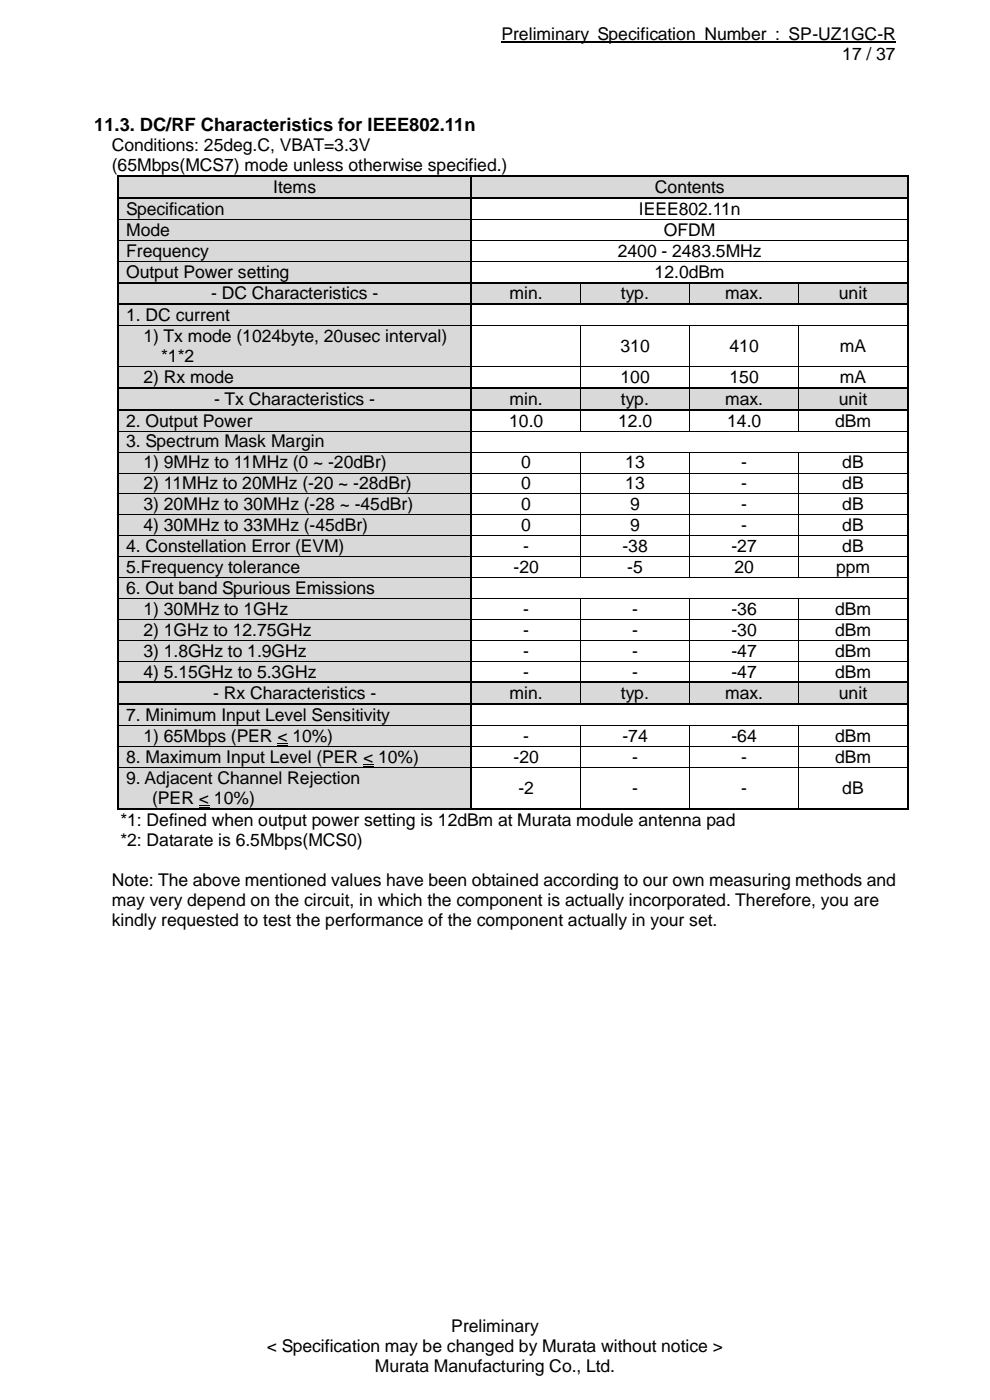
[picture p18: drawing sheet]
<svg xmlns="http://www.w3.org/2000/svg" width="210mm" height="297mm" viewBox="0 0 210 297" stroke-linecap="round" stroke-linejoin="round" font-family="sans-serif">
<defs><g id="words">
<text font-size="3.9" x="20" y="27.8">11.3. DC/RF Characteristics for IEEE802.11n</text>
<g font-size="3.7">
<text x="106.4" y="8.4">Preliminary Specification Number : SP-UZ1GC-R</text>
<text x="178.7" y="12.7">17 / 37</text>
<text x="23.7" y="32.1">Conditions: 25deg.C, VBAT=3.3V</text>
<text x="23.7" y="36.4">(65Mbps(MCS7) mode unless otherwise specified.)</text>
<text x="58" y="41">Items</text>
<text x="138.9" y="41">Contents</text>
<text x="26.8" y="45.6">Specification</text>
<text x="135.5" y="45.6">IEEE802.11n</text>
<text x="26.8" y="50">Mode</text>
<text x="140.8" y="50">OFDM</text>
<text x="26.8" y="54.5">Frequency</text>
<text x="26.8" y="58.9">Output Power setting</text>
<text x="131" y="54.5">2400 - 2483.5MHz</text>
<text x="138.9" y="58.9">12.0dBm</text>
<text x="44.8" y="63.5">- DC Characteristics -</text>
<text x="108.1" y="63.5">min.</text>
<text x="131.7" y="63.5">typ.</text>
<text x="153.8" y="63.5">max.</text>
<text x="178" y="63.5">unit</text>
<text x="26.8" y="68.1">1. DC current</text>
<text x="30.4" y="72.6">1) Tx mode (1024byte, 20usec interval)</text>
<text x="34.2" y="76.8">*1*2</text>
<text x="131.6" y="74.7">310</text>
<text x="154.8" y="74.7">410</text>
<text x="178.2" y="74.7">mA</text>
<text x="30.4" y="81.2">2) Rx mode</text>
<text x="131.6" y="81.2">100</text>
<text x="154.8" y="81.2">150</text>
<text x="178.2" y="81.2">mA</text>
<text x="45.4" y="85.9">- Tx Characteristics -</text>
<text x="108.1" y="85.9">min.</text>
<text x="131.7" y="85.9">typ.</text>
<text x="153.8" y="85.9">max.</text>
<text x="178" y="85.9">unit</text>
<text x="26.8" y="90.5">2. Output Power</text>
<text x="26.8" y="94.9">3. Spectrum Mask Margin</text>
<text x="108" y="90.5">10.0</text>
<text x="131.1" y="90.5">12.0</text>
<text x="154.3" y="90.5">14.0</text>
<text x="177.2" y="90.5">dBm</text>
<text x="30.4" y="99.4">1) 9MHz to 11MHz (0 ~ -20dBr)</text>
<text x="110.6" y="99.4">0</text>
<text x="132.7" y="99.4">13</text>
<text x="157.2" y="99.4">-</text>
<text x="178.7" y="99.4">dB</text>
<text x="30.4" y="103.8">2) 11MHz to 20MHz (-20 ~ -28dBr)</text>
<text x="110.6" y="103.8">0</text>
<text x="132.7" y="103.8">13</text>
<text x="157.2" y="103.8">-</text>
<text x="178.7" y="103.8">dB</text>
<text x="30.4" y="108.3">3) 20MHz to 30MHz (-28 ~ -45dBr)</text>
<text x="30.4" y="112.7">4) 30MHz to 33MHz (-45dBr)</text>
<text x="110.6" y="108.3">0</text>
<text x="110.6" y="112.7">0</text>
<text x="133.7" y="108.3">9</text>
<text x="133.7" y="112.7">9</text>
<text x="157.2" y="108.3">-</text>
<text x="157.2" y="112.7">-</text>
<text x="178.7" y="108.3">dB</text>
<text x="178.7" y="112.7">dB</text>
<text x="26.8" y="117.1">4. Constellation Error (EVM)</text>
<text x="111" y="117.1">-</text>
<text x="132.1" y="117.1">-38</text>
<text x="155.2" y="117.1">-27</text>
<text x="178.7" y="117.1">dB</text>
<text x="26.8" y="121.6">5.Frequency tolerance</text>
<text x="108.9" y="121.6">-20</text>
<text x="133.1" y="121.6">-5</text>
<text x="155.8" y="121.6">20</text>
<text x="177.4" y="121.6">ppm</text>
<text x="26.8" y="126">6. Out band Spurious Emissions</text>
<text x="30.4" y="130.4">1) 30MHz to 1GHz</text>
<text x="111" y="130.4">-</text>
<text x="134.1" y="130.4">-</text>
<text x="155.2" y="130.4">-36</text>
<text x="177.2" y="130.4">dBm</text>
<text x="30.4" y="134.8">2) 1GHz to 12.75GHz</text>
<text x="111" y="134.8">-</text>
<text x="134.1" y="134.8">-</text>
<text x="155.2" y="134.8">-30</text>
<text x="177.2" y="134.8">dBm</text>
<text x="30.4" y="139.3">3) 1.8GHz to 1.9GHz</text>
<text x="30.4" y="143.7">4) 5.15GHz to 5.3GHz</text>
<text x="111" y="139.3">-</text>
<text x="111" y="143.7">-</text>
<text x="134.1" y="139.3">-</text>
<text x="134.1" y="143.7">-</text>
<text x="155.2" y="139.3">-47</text>
<text x="155.2" y="143.7">-47</text>
<text x="177.2" y="139.3">dBm</text>
<text x="177.2" y="143.7">dBm</text>
<text x="45.2" y="148.4">- Rx Characteristics -</text>
<text x="108.1" y="148.4">min.</text>
<text x="131.7" y="148.4">typ.</text>
<text x="153.8" y="148.4">max.</text>
<text x="178" y="148.4">unit</text>
<text x="26.8" y="153">7. Minimum Input Level Sensitivity</text>
<text x="26.8" y="161.8">8. Maximum Input Level (PER &lt; 10%)</text>
<text x="30.4" y="157.4">1) 65Mbps (PER &lt; 10%)</text>
<text x="108.9" y="161.8">-20</text>
<text x="111" y="157.4">-</text>
<text x="132.1" y="157.4">-74</text>
<text x="134.1" y="161.8">-</text>
<text x="155.2" y="157.4">-64</text>
<text x="157.2" y="161.8">-</text>
<text x="177.2" y="157.4">dBm</text>
<text x="177.2" y="161.8">dBm</text>
<text x="26.8" y="166.3">9. Adjacent Channel Rejection</text>
<text x="32.3" y="170.5">(PER &lt; 10%)</text>
<text x="110" y="168.4">-2</text>
<text x="134.1" y="168.4">-</text>
<text x="157.2" y="168.4">-</text>
<text x="178.7" y="168.4">dB</text>
<text x="25.5" y="175.2">*1: Defined when output power setting is 12dBm at Murata module antenna pad</text>
<text x="25.5" y="179.4">*2: Datarate is 6.5Mbps(MCS0)</text>
<text x="23.7" y="187.9">Note: The above mentioned values have been obtained according to our own measuring methods and</text>
<text x="23.7" y="192.2">may very depend on the circuit, in which the component is actually incorporated. Therefore, you are</text>
<text x="23.7" y="196.5">kindly requested to test the performance of the component actually in your set.</text>
<text x="56.6" y="286.9">&lt; Specification may be changed by Murata without notice &gt;</text>
<text x="95.7" y="282.7">Preliminary</text>
<text x="79.5" y="291.2">Murata Manufacturing Co., Ltd.</text>
</g>
</g></defs>
<path d="M106.4 8.9h83.6" fill="none" stroke="#000" stroke-width=".25"/>
<g fill="#d9d9d9">
<path d="M25.2 37.6h74.6v4.3h-74.6z" fill-rule="evenodd"/>
<path d="M26.8 37.6h71.5v4.3h-71.5z" fill-rule="evenodd"/>
<path d="M100.2 37.6h92.2v4.3h-92.2z" fill-rule="evenodd"/>
<path d="M101.8 37.6h89v4.3h-89z" fill-rule="evenodd"/>
</g>
<g fill="#000">
<path d="M24.8 37.3h.4v.3h-.4z" fill-rule="evenodd"/>
<path d="M24.8 37.3h.4v.3h-.4z" fill-rule="evenodd"/>
<path d="M99.8 37.3h.4v.3h-.4z" fill-rule="evenodd"/>
<path d="M192.4 37.3h.3v.3h-.3z" fill-rule="evenodd"/>
<path d="M192.4 37.3h.3v.3h-.3z" fill-rule="evenodd"/>
</g>
<path d="M25 37.6v4.3M25.2 37.4h74.6M100 37.6v4.3M100.2 37.4h92.2M192.5 37.6v4.3" fill="none" stroke="#000" stroke-width=".34"/>
<g fill="#d9d9d9">
<path d="M25.2 42.2h74.6v4.3h-74.6z" fill-rule="evenodd"/>
<path d="M26.8 42.2h71.5v4.3h-71.5z" fill-rule="evenodd"/>
</g>
<g fill="#000">
<path d="M24.8 41.9h.4v.3h-.4z" fill-rule="evenodd"/>
<path d="M99.8 41.9h.4v.3h-.4z" fill-rule="evenodd"/>
<path d="M192.4 41.9h.3v.3h-.3z" fill-rule="evenodd"/>
</g>
<path d="M25 42.2v4.3M25.2 42h74.6M100 42.2v4.3M100.2 42h92.2M192.5 42.2v4.3" fill="none" stroke="#000" stroke-width=".34"/>
<g fill="#d9d9d9">
<path d="M25.2 46.7h74.6v4.2h-74.6z" fill-rule="evenodd"/>
<path d="M26.8 46.7h71.5v4.2h-71.5z" fill-rule="evenodd"/>
</g>
<g fill="#000">
<path d="M24.8 46.5h.4v.2h-.4z" fill-rule="evenodd"/>
<path d="M99.8 46.5h.4v.2h-.4z" fill-rule="evenodd"/>
<path d="M192.4 46.5h.3v.2h-.3z" fill-rule="evenodd"/>
</g>
<path d="M25.2 46.6h74.6M100.2 46.6h92.2" fill="none" stroke="#000" stroke-width=".21"/>
<path d="M25 46.7v4.2M100 46.7v4.2M192.5 46.7v4.2" fill="none" stroke="#000" stroke-width=".34"/>
<g fill="#d9d9d9">
<path d="M25.2 51.1h74.6v4.2h-74.6z" fill-rule="evenodd"/>
<path d="M26.8 51.1h71.5v4.2h-71.5z" fill-rule="evenodd"/>
</g>
<g fill="#000">
<path d="M24.8 50.9h.4v.2h-.4z" fill-rule="evenodd"/>
<path d="M99.8 50.9h.4v.2h-.4z" fill-rule="evenodd"/>
<path d="M192.4 50.9h.3v.2h-.3z" fill-rule="evenodd"/>
</g>
<path d="M25.2 51h74.6M100.2 51h92.2" fill="none" stroke="#000" stroke-width=".21"/>
<path d="M25 51.1v4.2M100 51.1v4.2M192.5 51.1v4.2" fill="none" stroke="#000" stroke-width=".34"/>
<g fill="#d9d9d9">
<path d="M25.2 55.5h74.6v4.3h-74.6z" fill-rule="evenodd"/>
<path d="M26.8 55.5h71.5v4.3h-71.5z" fill-rule="evenodd"/>
</g>
<g fill="#000">
<path d="M24.8 55.3h.4v.2h-.4z" fill-rule="evenodd"/>
<path d="M99.8 55.3h.4v.2h-.4z" fill-rule="evenodd"/>
<path d="M192.4 55.3h.3v.2h-.3z" fill-rule="evenodd"/>
</g>
<path d="M25.2 55.4h74.6M100.2 55.4h92.2" fill="none" stroke="#000" stroke-width=".21"/>
<path d="M25 55.5v4.3M100 55.5v4.3M192.5 55.5v4.3" fill="none" stroke="#000" stroke-width=".34"/>
<g fill="#d9d9d9">
<path d="M25.2 60.1h74.6v4.3h-74.6z" fill-rule="evenodd"/>
<path d="M26.8 60.1h71.5v4.3h-71.5z" fill-rule="evenodd"/>
<path d="M100.2 60.1h22.9v4.3h-22.9z" fill-rule="evenodd"/>
<path d="M101.8 60.1h19.6v4.3h-19.6z" fill-rule="evenodd"/>
<path d="M123.3 60.1h22.9v4.3h-22.9z" fill-rule="evenodd"/>
<path d="M124.9 60.1h19.7v4.3h-19.7z" fill-rule="evenodd"/>
<path d="M146.4 60.1h22.9v4.3h-22.9z" fill-rule="evenodd"/>
<path d="M148 60.1h19.7v4.3h-19.7z" fill-rule="evenodd"/>
<path d="M169.5 60.1h22.9v4.3h-22.9z" fill-rule="evenodd"/>
<path d="M171.1 60.1h19.7v4.3h-19.7z" fill-rule="evenodd"/>
</g>
<g fill="#000">
<path d="M24.8 59.8h.4v.3h-.4z" fill-rule="evenodd"/>
<path d="M99.8 59.8h.4v.3h-.4z" fill-rule="evenodd"/>
<path d="M123 59.8h.4v.3h-.4z" fill-rule="evenodd"/>
<path d="M146.2 59.8h.3v.3h-.3z" fill-rule="evenodd"/>
<path d="M169.3 59.8h.4v.3h-.4z" fill-rule="evenodd"/>
<path d="M192.4 59.8h.3v.3h-.3z" fill-rule="evenodd"/>
</g>
<path d="M25.2 60h74.6M100.2 60h22.8M123.4 60h22.8M146.5 60h22.8M169.7 60h22.7M25 60.1v4.3M100 60.1v4.3M192.5 60.1v4.3" fill="none" stroke="#000" stroke-width=".34"/>
<path d="M123.1 60.1v4.3M146.3 60.1v4.3M169.4 60.1v4.3" fill="none" stroke="#000" stroke-width=".21"/>
<g fill="#d9d9d9">
<path d="M25.2 64.7h74.6v4.3h-74.6z" fill-rule="evenodd"/>
<path d="M26.8 64.7h71.5v4.3h-71.5z" fill-rule="evenodd"/>
</g>
<g fill="#000">
<path d="M24.8 64.4h.4v.3h-.4z" fill-rule="evenodd"/>
<path d="M99.8 64.4h.4v.3h-.4z" fill-rule="evenodd"/>
<path d="M123 64.4h.4v.3h-.4z" fill-rule="evenodd"/>
<path d="M146.2 64.4h.3v.3h-.3z" fill-rule="evenodd"/>
<path d="M169.3 64.4h.4v.3h-.4z" fill-rule="evenodd"/>
<path d="M192.4 64.4h.3v.3h-.3z" fill-rule="evenodd"/>
</g>
<path d="M25 64.7v4.3M25.2 64.6h74.6M100 64.7v4.3M100.2 64.6h22.8M123.4 64.6h22.8M146.5 64.6h22.8M169.7 64.6h22.7M192.5 64.7v4.3" fill="none" stroke="#000" stroke-width=".34"/>
<g fill="#d9d9d9">
<path d="M25.2 69.2h74.6v8.5h-74.6z" fill-rule="evenodd"/>
<path d="M26.8 69.2h71.5v4.3h-71.5z" fill-rule="evenodd"/>
<path d="M26.8 73.5h71.5v4.2h-71.5z" fill-rule="evenodd"/>
</g>
<g fill="#000">
<path d="M24.8 69h.4v.2h-.4z" fill-rule="evenodd"/>
<path d="M99.8 69h.4v.2h-.4z" fill-rule="evenodd"/>
<path d="M123 69h.2v.2h-.2z" fill-rule="evenodd"/>
<path d="M146.2 69h.2v.2h-.2z" fill-rule="evenodd"/>
<path d="M169.3 69h.2v.2h-.2z" fill-rule="evenodd"/>
<path d="M192.4 69h.3v.2h-.3z" fill-rule="evenodd"/>
</g>
<path d="M25.2 69.1h74.6M100.2 69.1h22.8M123.1 69.2v8.5M123.2 69.1h23M146.3 69.2v8.5M146.4 69.1h22.9M169.4 69.2v8.5M169.5 69.1h22.9" fill="none" stroke="#000" stroke-width=".21"/>
<path d="M25 69.2v8.5M100 69.2v8.5M192.5 69.2v8.5" fill="none" stroke="#000" stroke-width=".34"/>
<g fill="#d9d9d9">
<path d="M25.2 77.9h74.6v4.2h-74.6z" fill-rule="evenodd"/>
<path d="M26.8 77.9h71.5v4.2h-71.5z" fill-rule="evenodd"/>
</g>
<g fill="#000">
<path d="M24.8 77.7h.4v.2h-.4z" fill-rule="evenodd"/>
<path d="M99.8 77.7h.4v.2h-.4z" fill-rule="evenodd"/>
<path d="M123 77.7h.2v.2h-.2z" fill-rule="evenodd"/>
<path d="M146.2 77.7h.2v.2h-.2z" fill-rule="evenodd"/>
<path d="M169.3 77.7h.2v.2h-.2z" fill-rule="evenodd"/>
<path d="M192.4 77.7h.3v.2h-.3z" fill-rule="evenodd"/>
</g>
<path d="M25.2 77.8h74.6M100.2 77.8h22.8M123.1 77.9v4.2M123.2 77.8h23M146.3 77.9v4.2M146.4 77.8h22.9M169.4 77.9v4.2M169.5 77.8h22.9" fill="none" stroke="#000" stroke-width=".21"/>
<path d="M25 77.9v4.2M100 77.9v4.2M192.5 77.9v4.2" fill="none" stroke="#000" stroke-width=".34"/>
<g fill="#d9d9d9">
<path d="M25.2 82.5h74.6v4.2h-74.6z" fill-rule="evenodd"/>
<path d="M26.8 82.5h71.5v4.2h-71.5z" fill-rule="evenodd"/>
<path d="M100.2 82.5h22.9v4.2h-22.9z" fill-rule="evenodd"/>
<path d="M101.8 82.5h19.6v4.2h-19.6z" fill-rule="evenodd"/>
<path d="M123.3 82.5h22.9v4.2h-22.9z" fill-rule="evenodd"/>
<path d="M124.9 82.5h19.7v4.2h-19.7z" fill-rule="evenodd"/>
<path d="M146.4 82.5h22.9v4.2h-22.9z" fill-rule="evenodd"/>
<path d="M148 82.5h19.7v4.2h-19.7z" fill-rule="evenodd"/>
<path d="M169.5 82.5h22.9v4.2h-22.9z" fill-rule="evenodd"/>
<path d="M171.1 82.5h19.7v4.2h-19.7z" fill-rule="evenodd"/>
</g>
<g fill="#000">
<path d="M24.8 82.1h.4v.4h-.4z" fill-rule="evenodd"/>
<path d="M99.8 82.1h.4v.4h-.4z" fill-rule="evenodd"/>
<path d="M123 82.1h.4v.4h-.4z" fill-rule="evenodd"/>
<path d="M146.2 82.1h.3v.4h-.3z" fill-rule="evenodd"/>
<path d="M169.3 82.1h.4v.4h-.4z" fill-rule="evenodd"/>
<path d="M192.4 82.1h.3v.4h-.3z" fill-rule="evenodd"/>
</g>
<path d="M25 82.5v4.2M25.2 82.3h74.6M100 82.5v4.2M100.2 82.3h22.8M123.4 82.3h22.8M146.5 82.3h22.8M169.7 82.3h22.7M192.5 82.5v4.2" fill="none" stroke="#000" stroke-width=".34"/>
<path d="M123.1 82.5v4.2M146.3 82.5v4.2M169.4 82.5v4.2" fill="none" stroke="#000" stroke-width=".21"/>
<g fill="#d9d9d9">
<path d="M25.2 87.1h74.6v4.3h-74.6z" fill-rule="evenodd"/>
<path d="M26.8 87.1h71.5v4.3h-71.5z" fill-rule="evenodd"/>
</g>
<g fill="#000">
<path d="M24.8 86.7h.4v.4h-.4z" fill-rule="evenodd"/>
<path d="M99.8 86.7h.4v.4h-.4z" fill-rule="evenodd"/>
<path d="M123 86.7h.4v.4h-.4z" fill-rule="evenodd"/>
<path d="M146.2 86.7h.3v.4h-.3z" fill-rule="evenodd"/>
<path d="M169.3 86.7h.4v.4h-.4z" fill-rule="evenodd"/>
<path d="M192.4 86.7h.3v.4h-.3z" fill-rule="evenodd"/>
</g>
<path d="M25 87.1v4.3M25.2 86.9h74.6M100 87.1v4.3M100.2 86.9h22.8M123.4 86.9h22.8M146.5 86.9h22.8M169.7 86.9h22.7M192.5 87.1v4.3" fill="none" stroke="#000" stroke-width=".34"/>
<path d="M123.1 87.1v4.3M146.3 87.1v4.3M169.4 87.1v4.3" fill="none" stroke="#000" stroke-width=".21"/>
<g fill="#d9d9d9">
<path d="M25.2 91.5h74.6v4.3h-74.6z" fill-rule="evenodd"/>
<path d="M26.8 91.5h71.5v4.3h-71.5z" fill-rule="evenodd"/>
</g>
<g fill="#000">
<path d="M24.8 91.4h.4v.1h-.4z" fill-rule="evenodd"/>
<path d="M99.8 91.4h.4v.1h-.4z" fill-rule="evenodd"/>
<path d="M123 91.4h.2v.1h-.2z" fill-rule="evenodd"/>
<path d="M146.2 91.4h.2v.1h-.2z" fill-rule="evenodd"/>
<path d="M169.3 91.4h.2v.1h-.2z" fill-rule="evenodd"/>
<path d="M192.4 91.4h.3v.1h-.3z" fill-rule="evenodd"/>
</g>
<path d="M25.2 91.5h74.6M100.2 91.5h22.8M123.2 91.5h23M146.4 91.5h22.9M169.5 91.5h22.9" fill="none" stroke="#000" stroke-width=".21"/>
<path d="M25 91.5v4.3M100 91.5v4.3M192.5 91.5v4.3" fill="none" stroke="#000" stroke-width=".34"/>
<g fill="#d9d9d9">
<path d="M25.2 96h74.6v4.3h-74.6z" fill-rule="evenodd"/>
<path d="M26.8 96h71.5v4.3h-71.5z" fill-rule="evenodd"/>
</g>
<g fill="#000">
<path d="M24.8 95.8h.4v.2h-.4z" fill-rule="evenodd"/>
<path d="M99.8 95.8h.4v.2h-.4z" fill-rule="evenodd"/>
<path d="M123 95.8h.2v.2h-.2z" fill-rule="evenodd"/>
<path d="M146.2 95.8h.2v.2h-.2z" fill-rule="evenodd"/>
<path d="M169.3 95.8h.2v.2h-.2z" fill-rule="evenodd"/>
<path d="M192.4 95.8h.3v.2h-.3z" fill-rule="evenodd"/>
</g>
<path d="M25.2 95.9h74.6M100.2 95.9h22.8M123.1 96v4.3M123.2 95.9h23M146.3 96v4.3M146.4 95.9h22.9M169.4 96v4.3M169.5 95.9h22.9" fill="none" stroke="#000" stroke-width=".21"/>
<path d="M25 96v4.3M100 96v4.3M192.5 96v4.3" fill="none" stroke="#000" stroke-width=".34"/>
<g fill="#d9d9d9">
<path d="M25.2 100.4h74.6v4.3h-74.6z" fill-rule="evenodd"/>
<path d="M26.8 100.4h71.5v4.3h-71.5z" fill-rule="evenodd"/>
</g>
<g fill="#000">
<path d="M24.8 100.3h.4v.1h-.4z" fill-rule="evenodd"/>
<path d="M99.8 100.3h.4v.1h-.4z" fill-rule="evenodd"/>
<path d="M123 100.3h.2v.1h-.2z" fill-rule="evenodd"/>
<path d="M146.2 100.3h.2v.1h-.2z" fill-rule="evenodd"/>
<path d="M169.3 100.3h.2v.1h-.2z" fill-rule="evenodd"/>
<path d="M192.4 100.3h.3v.1h-.3z" fill-rule="evenodd"/>
</g>
<path d="M25.2 100.3h74.6M100.2 100.3h22.8M123.1 100.4v4.3M123.2 100.3h23M146.3 100.4v4.3M146.4 100.3h22.9M169.4 100.4v4.3M169.5 100.3h22.9" fill="none" stroke="#000" stroke-width=".21"/>
<path d="M25 100.4v4.3M100 100.4v4.3M192.5 100.4v4.3" fill="none" stroke="#000" stroke-width=".34"/>
<g fill="#d9d9d9">
<path d="M25.2 104.9h74.6v4.2h-74.6z" fill-rule="evenodd"/>
<path d="M26.8 104.9h71.5v4.2h-71.5z" fill-rule="evenodd"/>
</g>
<g fill="#000">
<path d="M24.8 104.7h.4v.1h-.4z" fill-rule="evenodd"/>
<path d="M99.8 104.7h.4v.1h-.4z" fill-rule="evenodd"/>
<path d="M123 104.7h.2v.1h-.2z" fill-rule="evenodd"/>
<path d="M146.2 104.7h.2v.1h-.2z" fill-rule="evenodd"/>
<path d="M169.3 104.7h.2v.1h-.2z" fill-rule="evenodd"/>
<path d="M192.4 104.7h.3v.1h-.3z" fill-rule="evenodd"/>
</g>
<path d="M25.2 104.8h74.6M100.2 104.8h22.8M123.1 104.8v4.3M123.2 104.8h23M146.3 104.8v4.3M146.4 104.8h22.9M169.4 104.8v4.3M169.5 104.8h22.9" fill="none" stroke="#000" stroke-width=".21"/>
<path d="M25 104.8v4.3M100 104.8v4.3M192.5 104.8v4.3" fill="none" stroke="#000" stroke-width=".34"/>
<g fill="#d9d9d9">
<path d="M25.2 109.3h74.6v4.3h-74.6z" fill-rule="evenodd"/>
<path d="M26.8 109.3h71.5v4.3h-71.5z" fill-rule="evenodd"/>
</g>
<g fill="#000">
<path d="M24.8 109.1h.4v.2h-.4z" fill-rule="evenodd"/>
<path d="M99.8 109.1h.4v.2h-.4z" fill-rule="evenodd"/>
<path d="M123 109.1h.2v.2h-.2z" fill-rule="evenodd"/>
<path d="M146.2 109.1h.2v.2h-.2z" fill-rule="evenodd"/>
<path d="M169.3 109.1h.2v.2h-.2z" fill-rule="evenodd"/>
<path d="M192.4 109.1h.3v.2h-.3z" fill-rule="evenodd"/>
</g>
<path d="M25.2 109.2h74.6M100.2 109.2h22.8M123.1 109.3v4.3M123.2 109.2h23M146.3 109.3v4.3M146.4 109.2h22.9M169.4 109.3v4.3M169.5 109.2h22.9" fill="none" stroke="#000" stroke-width=".21"/>
<path d="M25 109.3v4.3M100 109.3v4.3M192.5 109.3v4.3" fill="none" stroke="#000" stroke-width=".34"/>
<g fill="#d9d9d9">
<path d="M25.2 113.7h74.6v4.3h-74.6z" fill-rule="evenodd"/>
<path d="M26.8 113.7h71.5v4.3h-71.5z" fill-rule="evenodd"/>
</g>
<g fill="#000">
<path d="M24.8 113.6h.4v.1h-.4z" fill-rule="evenodd"/>
<path d="M99.8 113.6h.4v.1h-.4z" fill-rule="evenodd"/>
<path d="M123 113.6h.2v.1h-.2z" fill-rule="evenodd"/>
<path d="M146.2 113.6h.2v.1h-.2z" fill-rule="evenodd"/>
<path d="M169.3 113.6h.2v.1h-.2z" fill-rule="evenodd"/>
<path d="M192.4 113.6h.3v.1h-.3z" fill-rule="evenodd"/>
</g>
<path d="M25.2 113.6h74.6M100.2 113.6h22.8M123.1 113.7v4.3M123.2 113.6h23M146.3 113.7v4.3M146.4 113.6h22.9M169.4 113.7v4.3M169.5 113.6h22.9" fill="none" stroke="#000" stroke-width=".21"/>
<path d="M25 113.7v4.3M100 113.7v4.3M192.5 113.7v4.3" fill="none" stroke="#000" stroke-width=".34"/>
<g fill="#d9d9d9">
<path d="M25.2 118.2h74.6v4.2h-74.6z" fill-rule="evenodd"/>
<path d="M26.8 118.2h71.5v4.2h-71.5z" fill-rule="evenodd"/>
</g>
<g fill="#000">
<path d="M24.8 118h.4v.2h-.4z" fill-rule="evenodd"/>
<path d="M99.8 118h.4v.2h-.4z" fill-rule="evenodd"/>
<path d="M123 118h.2v.2h-.2z" fill-rule="evenodd"/>
<path d="M146.2 118h.2v.2h-.2z" fill-rule="evenodd"/>
<path d="M169.3 118h.2v.2h-.2z" fill-rule="evenodd"/>
<path d="M192.4 118h.3v.2h-.3z" fill-rule="evenodd"/>
</g>
<path d="M25.2 118.1h74.6M100.2 118.1h22.8M123.1 118.2v4.2M123.2 118.1h23M146.3 118.2v4.2M146.4 118.1h22.9M169.4 118.2v4.2M169.5 118.1h22.9" fill="none" stroke="#000" stroke-width=".21"/>
<path d="M25 118.2v4.2M100 118.2v4.2M192.5 118.2v4.2" fill="none" stroke="#000" stroke-width=".34"/>
<g fill="#d9d9d9">
<path d="M25.2 122.6h74.6v4.2h-74.6z" fill-rule="evenodd"/>
<path d="M26.8 122.6h71.5v4.2h-71.5z" fill-rule="evenodd"/>
</g>
<g fill="#fff">
<path d="M100.2 122.6h92.2v4.2h-92.2z" fill-rule="evenodd"/>
<path d="M101.8 122.6h89v4.2h-89z" fill-rule="evenodd"/>
</g>
<g fill="#000">
<path d="M24.8 122.4h.4v.2h-.4z" fill-rule="evenodd"/>
<path d="M99.8 122.4h.4v.2h-.4z" fill-rule="evenodd"/>
<path d="M123 122.4h.2v.2h-.2z" fill-rule="evenodd"/>
<path d="M146.2 122.4h.2v.2h-.2z" fill-rule="evenodd"/>
<path d="M169.3 122.4h.2v.2h-.2z" fill-rule="evenodd"/>
<path d="M192.4 122.4h.3v.2h-.3z" fill-rule="evenodd"/>
</g>
<path d="M25.2 122.5h74.6M100.2 122.5h22.8M123.2 122.5h23M146.4 122.5h22.9M169.5 122.5h22.9" fill="none" stroke="#000" stroke-width=".21"/>
<path d="M25 122.6v4.2M100 122.6v4.2M192.5 122.6v4.2" fill="none" stroke="#000" stroke-width=".34"/>
<g fill="#d9d9d9">
<path d="M25.2 127h74.6v4.3h-74.6z" fill-rule="evenodd"/>
<path d="M26.8 127h71.5v4.3h-71.5z" fill-rule="evenodd"/>
</g>
<g fill="#fff">
<path d="M100.2 127h22.9v4.3h-22.9z" fill-rule="evenodd"/>
<path d="M101.8 127h19.6v4.3h-19.6z" fill-rule="evenodd"/>
<path d="M123.3 127h22.9v4.3h-22.9z" fill-rule="evenodd"/>
<path d="M124.9 127h19.7v4.3h-19.7z" fill-rule="evenodd"/>
<path d="M146.4 127h22.9v4.3h-22.9z" fill-rule="evenodd"/>
<path d="M148 127h19.7v4.3h-19.7z" fill-rule="evenodd"/>
<path d="M169.5 127h22.9v4.3h-22.9z" fill-rule="evenodd"/>
<path d="M171.1 127h19.7v4.3h-19.7z" fill-rule="evenodd"/>
</g>
<g fill="#000">
<path d="M24.8 126.8h.4v.2h-.4z" fill-rule="evenodd"/>
<path d="M99.8 126.8h.4v.2h-.4z" fill-rule="evenodd"/>
<path d="M123 126.8h.2v.2h-.2z" fill-rule="evenodd"/>
<path d="M146.2 126.8h.2v.2h-.2z" fill-rule="evenodd"/>
<path d="M169.3 126.8h.2v.2h-.2z" fill-rule="evenodd"/>
<path d="M192.4 126.8h.3v.2h-.3z" fill-rule="evenodd"/>
</g>
<path d="M25.2 126.9h74.6M100.2 126.9h22.8M123.1 127v4.3M123.2 126.9h23M146.3 127v4.3M146.4 126.9h22.9M169.4 127v4.3M169.5 126.9h22.9" fill="none" stroke="#000" stroke-width=".21"/>
<path d="M25 127v4.3M100 127v4.3M192.5 127v4.3" fill="none" stroke="#000" stroke-width=".34"/>
<g fill="#d9d9d9">
<path d="M25.2 131.5h74.6v4.2h-74.6z" fill-rule="evenodd"/>
<path d="M26.8 131.5h71.5v4.2h-71.5z" fill-rule="evenodd"/>
</g>
<g fill="#fff">
<path d="M100.2 131.5h22.9v4.2h-22.9z" fill-rule="evenodd"/>
<path d="M101.8 131.5h19.6v4.2h-19.6z" fill-rule="evenodd"/>
<path d="M123.3 131.5h22.9v4.2h-22.9z" fill-rule="evenodd"/>
<path d="M124.9 131.5h19.7v4.2h-19.7z" fill-rule="evenodd"/>
<path d="M146.4 131.5h22.9v4.2h-22.9z" fill-rule="evenodd"/>
<path d="M148 131.5h19.7v4.2h-19.7z" fill-rule="evenodd"/>
<path d="M169.5 131.5h22.9v4.2h-22.9z" fill-rule="evenodd"/>
<path d="M171.1 131.5h19.7v4.2h-19.7z" fill-rule="evenodd"/>
</g>
<g fill="#000">
<path d="M24.8 131.3h.4v.2h-.4z" fill-rule="evenodd"/>
<path d="M99.8 131.3h.4v.2h-.4z" fill-rule="evenodd"/>
<path d="M123 131.3h.2v.2h-.2z" fill-rule="evenodd"/>
<path d="M146.2 131.3h.2v.2h-.2z" fill-rule="evenodd"/>
<path d="M169.3 131.3h.2v.2h-.2z" fill-rule="evenodd"/>
<path d="M192.4 131.3h.3v.2h-.3z" fill-rule="evenodd"/>
</g>
<path d="M25.2 131.4h74.6M100.2 131.4h22.8M123.1 131.5v4.2M123.2 131.4h23M146.3 131.5v4.2M146.4 131.4h22.9M169.4 131.5v4.2M169.5 131.4h22.9" fill="none" stroke="#000" stroke-width=".21"/>
<path d="M25 131.5v4.2M100 131.5v4.2M192.5 131.5v4.2" fill="none" stroke="#000" stroke-width=".34"/>
<g fill="#d9d9d9">
<path d="M25.2 135.9h74.6v4.3h-74.6z" fill-rule="evenodd"/>
<path d="M26.8 135.9h71.5v4.3h-71.5z" fill-rule="evenodd"/>
</g>
<g fill="#fff">
<path d="M100.2 135.9h22.9v4.3h-22.9z" fill-rule="evenodd"/>
<path d="M101.8 135.9h19.6v4.3h-19.6z" fill-rule="evenodd"/>
<path d="M123.3 135.9h22.9v4.3h-22.9z" fill-rule="evenodd"/>
<path d="M124.9 135.9h19.7v4.3h-19.7z" fill-rule="evenodd"/>
<path d="M146.4 135.9h22.9v4.3h-22.9z" fill-rule="evenodd"/>
<path d="M148 135.9h19.7v4.3h-19.7z" fill-rule="evenodd"/>
<path d="M169.5 135.9h22.9v4.3h-22.9z" fill-rule="evenodd"/>
<path d="M171.1 135.9h19.7v4.3h-19.7z" fill-rule="evenodd"/>
</g>
<g fill="#000">
<path d="M24.8 135.7h.4v.2h-.4z" fill-rule="evenodd"/>
<path d="M99.8 135.7h.4v.2h-.4z" fill-rule="evenodd"/>
<path d="M123 135.7h.2v.2h-.2z" fill-rule="evenodd"/>
<path d="M146.2 135.7h.2v.2h-.2z" fill-rule="evenodd"/>
<path d="M169.3 135.7h.2v.2h-.2z" fill-rule="evenodd"/>
<path d="M192.4 135.7h.3v.2h-.3z" fill-rule="evenodd"/>
</g>
<path d="M25.2 135.8h74.6M100.2 135.8h22.8M123.1 135.9v4.3M123.2 135.8h23M146.3 135.9v4.3M146.4 135.8h22.9M169.4 135.9v4.3M169.5 135.8h22.9" fill="none" stroke="#000" stroke-width=".21"/>
<path d="M25 135.9v4.3M100 135.9v4.3M192.5 135.9v4.3" fill="none" stroke="#000" stroke-width=".34"/>
<g fill="#d9d9d9">
<path d="M25.2 140.4h74.6v4.2h-74.6z" fill-rule="evenodd"/>
<path d="M26.8 140.4h71.5v4.2h-71.5z" fill-rule="evenodd"/>
</g>
<g fill="#fff">
<path d="M100.2 140.4h22.9v4.2h-22.9z" fill-rule="evenodd"/>
<path d="M101.8 140.4h19.6v4.2h-19.6z" fill-rule="evenodd"/>
<path d="M123.3 140.4h22.9v4.2h-22.9z" fill-rule="evenodd"/>
<path d="M124.9 140.4h19.7v4.2h-19.7z" fill-rule="evenodd"/>
<path d="M146.4 140.4h22.9v4.2h-22.9z" fill-rule="evenodd"/>
<path d="M148 140.4h19.7v4.2h-19.7z" fill-rule="evenodd"/>
<path d="M169.5 140.4h22.9v4.2h-22.9z" fill-rule="evenodd"/>
<path d="M171.1 140.4h19.7v4.2h-19.7z" fill-rule="evenodd"/>
</g>
<g fill="#000">
<path d="M24.8 140.2h.4v.2h-.4z" fill-rule="evenodd"/>
<path d="M99.8 140.2h.4v.2h-.4z" fill-rule="evenodd"/>
<path d="M123 140.2h.2v.2h-.2z" fill-rule="evenodd"/>
<path d="M146.2 140.2h.2v.2h-.2z" fill-rule="evenodd"/>
<path d="M169.3 140.2h.2v.2h-.2z" fill-rule="evenodd"/>
<path d="M192.4 140.2h.3v.2h-.3z" fill-rule="evenodd"/>
</g>
<path d="M25.2 140.3h74.6M100.2 140.3h22.8M123.1 140.4v4.2M123.2 140.3h23M146.3 140.4v4.2M146.4 140.3h22.9M169.4 140.4v4.2M169.5 140.3h22.9" fill="none" stroke="#000" stroke-width=".21"/>
<path d="M25 140.4v4.2M100 140.4v4.2M192.5 140.4v4.2" fill="none" stroke="#000" stroke-width=".34"/>
<g fill="#d9d9d9">
<path d="M25.2 145h74.6v4.2h-74.6z" fill-rule="evenodd"/>
<path d="M26.8 145h71.5v4.2h-71.5z" fill-rule="evenodd"/>
<path d="M100.2 145h22.9v4.2h-22.9z" fill-rule="evenodd"/>
<path d="M101.8 145h19.6v4.2h-19.6z" fill-rule="evenodd"/>
<path d="M123.3 145h22.9v4.2h-22.9z" fill-rule="evenodd"/>
<path d="M124.9 145h19.7v4.2h-19.7z" fill-rule="evenodd"/>
<path d="M146.4 145h22.9v4.2h-22.9z" fill-rule="evenodd"/>
<path d="M148 145h19.7v4.2h-19.7z" fill-rule="evenodd"/>
<path d="M169.5 145h22.9v4.2h-22.9z" fill-rule="evenodd"/>
<path d="M171.1 145h19.7v4.2h-19.7z" fill-rule="evenodd"/>
</g>
<g fill="#000">
<path d="M24.8 144.6h.4v.3h-.4z" fill-rule="evenodd"/>
<path d="M99.8 144.6h.4v.3h-.4z" fill-rule="evenodd"/>
<path d="M123 144.6h.4v.3h-.4z" fill-rule="evenodd"/>
<path d="M146.2 144.6h.3v.3h-.3z" fill-rule="evenodd"/>
<path d="M169.3 144.6h.4v.3h-.4z" fill-rule="evenodd"/>
<path d="M192.4 144.6h.3v.3h-.3z" fill-rule="evenodd"/>
</g>
<path d="M25 144.9v4.3M25.2 144.8h74.6M100 144.9v4.3M100.2 144.8h22.8M123.4 144.8h22.8M146.5 144.8h22.8M169.7 144.8h22.7M192.5 144.9v4.3" fill="none" stroke="#000" stroke-width=".34"/>
<path d="M123.1 144.9v4.3M146.3 144.9v4.3M169.4 144.9v4.3" fill="none" stroke="#000" stroke-width=".21"/>
<g fill="#d9d9d9">
<path d="M25.2 149.6h74.6v4.2h-74.6z" fill-rule="evenodd"/>
<path d="M26.8 149.6h71.5v4.2h-71.5z" fill-rule="evenodd"/>
</g>
<g fill="#000">
<path d="M24.8 149.2h.4v.3h-.4z" fill-rule="evenodd"/>
<path d="M99.8 149.2h.4v.3h-.4z" fill-rule="evenodd"/>
<path d="M123 149.2h.4v.3h-.4z" fill-rule="evenodd"/>
<path d="M146.2 149.2h.3v.3h-.3z" fill-rule="evenodd"/>
<path d="M169.3 149.2h.4v.3h-.4z" fill-rule="evenodd"/>
<path d="M192.4 149.2h.3v.3h-.3z" fill-rule="evenodd"/>
</g>
<path d="M25 149.5v4.3M25.2 149.4h74.6M100 149.5v4.3M100.2 149.4h22.8M123.4 149.4h22.8M146.5 149.4h22.8M169.7 149.4h22.7M192.5 149.5v4.3" fill="none" stroke="#000" stroke-width=".34"/>
<g fill="#d9d9d9">
<path d="M25.2 154h74.6v4.3h-74.6z" fill-rule="evenodd"/>
<path d="M26.8 154h71.5v4.3h-71.5z" fill-rule="evenodd"/>
</g>
<path d="M25.2 153.9h74.6M58.9 157.7h2.1M58.9 158.1h2.1M100.2 153.9h22.8M123.1 154v4.3M123.2 153.9h23M146.3 154v4.3M146.4 153.9h22.9M169.4 154v4.3M169.5 153.9h22.9" fill="none" stroke="#000" stroke-width=".21"/>
<g fill="#000">
<path d="M24.8 153.8h.4v.2h-.4z" fill-rule="evenodd"/>
<path d="M99.8 153.8h.4v.2h-.4z" fill-rule="evenodd"/>
<path d="M123 153.8h.2v.2h-.2z" fill-rule="evenodd"/>
<path d="M146.2 153.8h.2v.2h-.2z" fill-rule="evenodd"/>
<path d="M169.3 153.8h.2v.2h-.2z" fill-rule="evenodd"/>
<path d="M192.4 153.8h.3v.2h-.3z" fill-rule="evenodd"/>
</g>
<path d="M25 154v4.3M100 154v4.3M192.5 154v4.3" fill="none" stroke="#000" stroke-width=".34"/>
<g fill="#d9d9d9">
<path d="M25.2 158.4h74.6v4.3h-74.6z" fill-rule="evenodd"/>
<path d="M26.8 158.4h71.5v4.3h-71.5z" fill-rule="evenodd"/>
</g>
<path d="M25.2 158.4h74.6M100.2 158.4h22.8M123.1 158.4v4.3M123.2 158.4h23M146.3 158.4v4.3M146.4 158.4h22.9M169.4 158.4v4.3M169.5 158.4h22.9M77 162.1h2.2M77 162.6h2.2" fill="none" stroke="#000" stroke-width=".21"/>
<g fill="#000">
<path d="M24.8 158.3h.4v.1h-.4z" fill-rule="evenodd"/>
<path d="M99.8 158.3h.4v.1h-.4z" fill-rule="evenodd"/>
<path d="M123 158.3h.2v.1h-.2z" fill-rule="evenodd"/>
<path d="M146.2 158.3h.2v.1h-.2z" fill-rule="evenodd"/>
<path d="M169.3 158.3h.2v.1h-.2z" fill-rule="evenodd"/>
<path d="M192.4 158.3h.3v.1h-.3z" fill-rule="evenodd"/>
</g>
<path d="M25 158.4v4.3M100 158.4v4.3M192.5 158.4v4.3" fill="none" stroke="#000" stroke-width=".34"/>
<g fill="#d9d9d9">
<path d="M25.2 162.9h74.6v8.5h-74.6z" fill-rule="evenodd"/>
<path d="M26.8 162.9h71.5v4.3h-71.5z" fill-rule="evenodd"/>
<path d="M26.8 167.2h71.5v4.2h-71.5z" fill-rule="evenodd"/>
</g>
<path d="M25.2 162.8h74.6M42.2 170.8h2.2M42.2 171.3h2.2M100.2 162.8h22.8M123.1 162.9v8.5M123.2 162.8h23M146.3 162.9v8.5M146.4 162.8h22.9M169.4 162.9v8.5M169.5 162.8h22.9" fill="none" stroke="#000" stroke-width=".21"/>
<g fill="#000">
<path d="M24.8 162.7h.4v.2h-.4z" fill-rule="evenodd"/>
<path d="M24.8 171.4h.4v.4h-.4z" fill-rule="evenodd"/>
<path d="M24.8 171.4h.4v.4h-.4z" fill-rule="evenodd"/>
<path d="M99.8 162.7h.4v.2h-.4z" fill-rule="evenodd"/>
<path d="M99.8 171.4h.4v.4h-.4z" fill-rule="evenodd"/>
<path d="M123 162.7h.2v.2h-.2z" fill-rule="evenodd"/>
<path d="M123 171.4h.4v.4h-.4z" fill-rule="evenodd"/>
<path d="M146.2 162.7h.2v.2h-.2z" fill-rule="evenodd"/>
<path d="M146.2 171.4h.3v.4h-.3z" fill-rule="evenodd"/>
<path d="M169.3 162.7h.2v.2h-.2z" fill-rule="evenodd"/>
<path d="M169.3 171.4h.4v.4h-.4z" fill-rule="evenodd"/>
<path d="M192.4 162.7h.3v.2h-.3z" fill-rule="evenodd"/>
<path d="M192.4 171.4h.3v.4h-.3z" fill-rule="evenodd"/>
<path d="M192.4 171.4h.3v.4h-.3z" fill-rule="evenodd"/>
</g>
<path d="M25 162.9v8.5M25.2 171.6h74.6M100 162.9v8.5M100.2 171.6h22.8M123.4 171.6h22.8M146.5 171.6h22.8M169.7 171.6h22.7M192.5 162.9v8.5" fill="none" stroke="#000" stroke-width=".34"/>
<use href="#words"/>
</svg>
